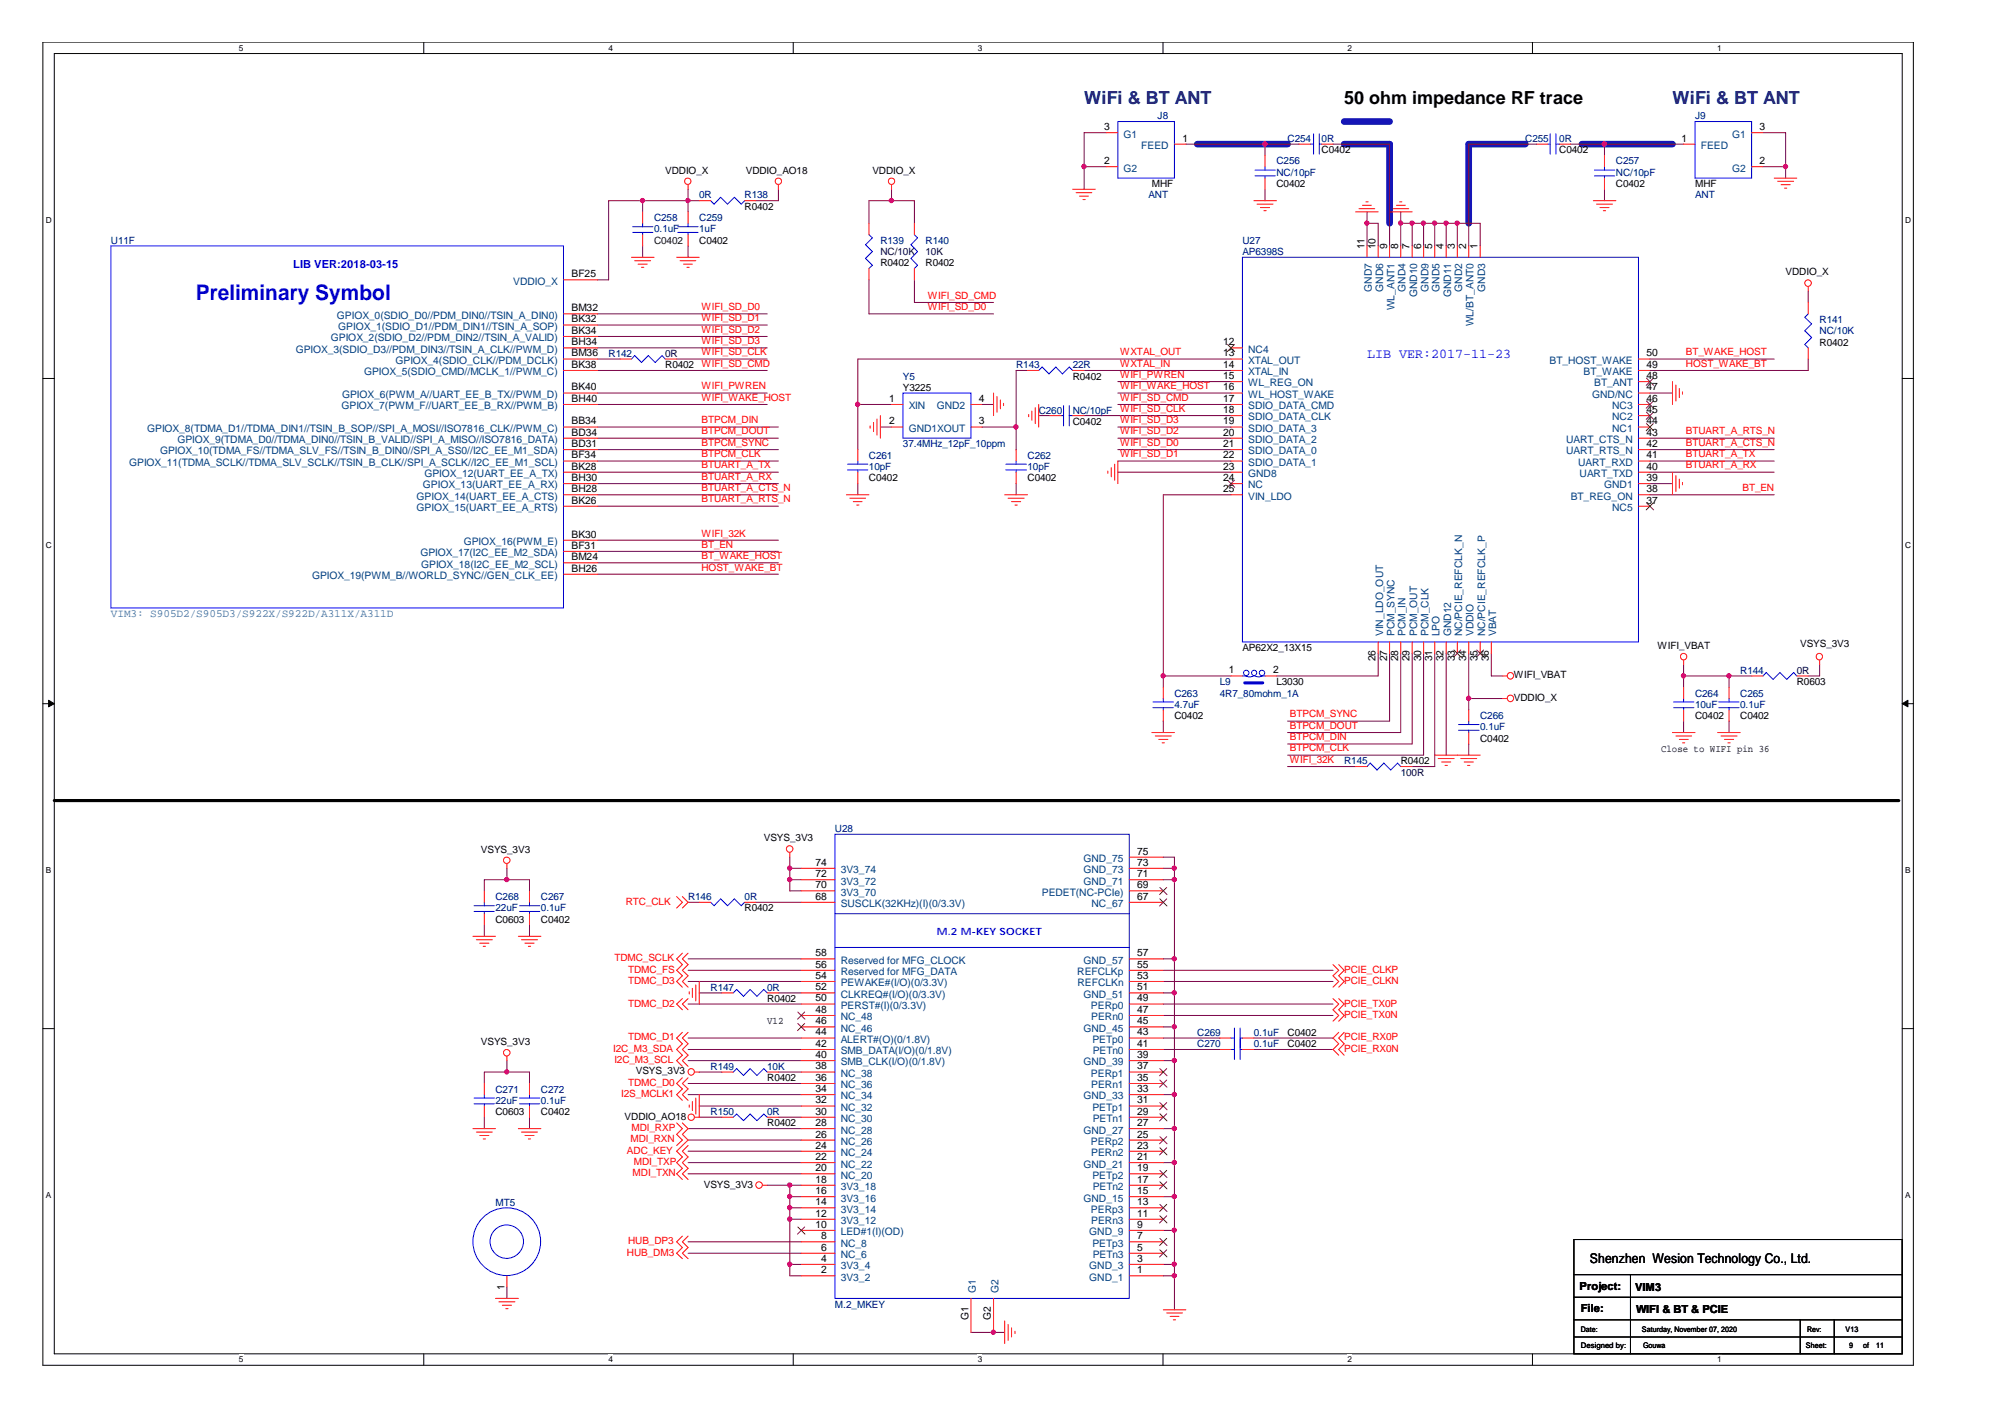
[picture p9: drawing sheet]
<svg xmlns="http://www.w3.org/2000/svg" width="297mm" height="210mm" viewBox="0 0 297 210" stroke-linecap="round" stroke-linejoin="round" font-family="sans-serif">
<defs><g id="words">
<text font-size="3.2" fill="#00f" x="29" y="44.4">Preliminary Symbol</text>
<g font-size="2.7" fill="#000080">
<text x="160.6" y="15.4">WiFi &amp; BT ANT</text>
<text x="247.8" y="15.4">WiFi &amp; BT ANT</text>
</g>
<text font-size="2.7" x="199.1" y="15.4">50 ohm impedance RF trace</text>
<text font-size="2" fill="#00f" x="202.5" y="53.1">LIB VER:2017-11-23</text>
<text font-size="2" x="235.5" y="187.1">Shenzhen Wesion Technology Co., Ltd.</text>
<text font-size="1.7" fill="#00f" x="43.4" y="39.6">LIB VER:2018-03-15</text>
<text font-size="1.7" fill="#408080" x="16.4" y="91.4">VIM3: S905D2/S905D3/S922X/S922D/A311X/A311D</text>
<g font-size="1.7">
<text x="234" y="191">Project:</text>
<text x="242.2" y="191.2">VIM3</text>
<text x="234.2" y="194.4">File:</text>
<text x="242.4" y="194.5">WIFI &amp; BT &amp; PCIE</text>
</g>
<g font-size="1.5" fill="#000080">
<text x="171.5" y="17.7">J8</text>
<text x="251.1" y="17.7">J9</text>
<text x="190.8" y="21">C254</text>
<text x="195.8" y="21">0R</text>
<text x="226" y="21">C255</text>
<text x="231" y="21">0R</text>
<text x="103.6" y="29.4">0R</text>
<text x="110.3" y="29.4">R138</text>
<text x="170.1" y="29.4">ANT</text>
<text x="189.1" y="24.4">C256</text>
<text x="189.1" y="26">NC/10pF</text>
<text x="239.4" y="24.4">C257</text>
<text x="239.4" y="26">NC/10pF</text>
<text x="251.1" y="29.4">ANT</text>
<text x="96.9" y="32.7">C258</text>
<text x="96.9" y="34.4">0.1uF</text>
<text x="103.6" y="32.7">C259</text>
<text x="103.6" y="34.4">1uF</text>
<text x="16.4" y="36.1">U11F</text>
<text x="130.4" y="36.1">R139</text>
<text x="137.1" y="36.1">R140</text>
<text x="184.1" y="36.1">U27</text>
<text x="184.1" y="37.8">AP6398S</text>
<text x="269.6" y="47.9">R141</text>
<text x="90.2" y="52.9">R142</text>
<text x="269.6" y="49.5">NC/10K</text>
<text x="133.8" y="56.2">Y5</text>
<text x="150.5" y="54.5">R143</text>
<text x="158.9" y="54.5">22R</text>
<text x="153.9" y="61.3">C260</text>
<text x="158.9" y="61.3">NC/10pF</text>
<text x="128.7" y="68">C261</text>
<text x="128.7" y="69.7">10pF</text>
<text x="133.8" y="66.3">37.4MHz_12pF_10ppm</text>
<text x="152.2" y="68">C262</text>
<text x="152.2" y="69.7">10pF</text>
<text x="180.7" y="101.5">L9</text>
<text x="257.8" y="99.8">R144</text>
<text x="174" y="103.2">C263</text>
<text x="174" y="104.8">4.7uF</text>
<text x="180.7" y="103.2">4R7_80mohm_1A</text>
<text x="219.3" y="106.5">C266</text>
<text x="251.1" y="103.2">C264</text>
<text x="251.1" y="104.8">10uF</text>
<text x="257.8" y="103.2">C265</text>
<text x="257.8" y="104.8">0.1uF</text>
<text x="199.1" y="113.2">R145</text>
<text x="219.3" y="108.2">0.1uF</text>
<text x="123.7" y="123.3">U28</text>
<text x="73.4" y="133.3">C268</text>
<text x="73.4" y="135">22uF</text>
<text x="80.1" y="133.3">C267</text>
<text x="80.1" y="135">0.1uF</text>
<text x="101.9" y="133.3">R146</text>
<text x="110.3" y="133.3">0R</text>
<text x="105.3" y="146.7">R147</text>
<text x="113.7" y="146.7">0R</text>
<text x="177.4" y="155.1">C270</text>
<text x="177.4" y="153.5">C269</text>
<text x="185.8" y="155.1">0.1uF</text>
<text x="185.8" y="153.5">0.1uF</text>
<text x="73.4" y="161.9">C271</text>
<text x="80.1" y="161.9">C272</text>
<text x="105.3" y="158.5">R149</text>
<text x="113.7" y="158.5">10K</text>
<text x="73.4" y="163.5">22uF</text>
<text x="80.1" y="163.5">0.1uF</text>
<text x="105.3" y="165.2">R150</text>
<text x="113.7" y="165.2">0R</text>
<text x="73.4" y="178.6">MT5</text>
<text x="123.7" y="193.7">M.2_MKEY</text>
</g>
<g font-size="1.5">
<text x="163.6" y="19.3">3</text>
<text x="175.2" y="21">1</text>
<text x="195.8" y="22.7">C0402</text>
<text x="231" y="22.7">C0402</text>
<text x="249.1" y="21">1</text>
<text x="260.7" y="19.3">3</text>
<text x="98.6" y="25.7">VDDIO_X</text>
<text x="110.5" y="25.7">VDDIO_AO18</text>
<text x="129.2" y="25.7">VDDIO_X</text>
<text x="163.6" y="24.3">2</text>
<text x="170.6" y="27.7">MHF</text>
<text x="189.1" y="27.7">C0402</text>
<text x="239.4" y="27.7">C0402</text>
<text x="251.1" y="27.7">MHF</text>
<text x="260.7" y="24.3">2</text>
<text x="110.3" y="31.1">R0402</text>
<text x="84.7" y="41.1">BF25</text>
<text x="103.6" y="36.1">C0402</text>
<text x="130.4" y="39.5">R0402</text>
<text x="137.1" y="39.5">R0402</text>
<text x="202.1" y="36.9" transform="rotate(-90 202.1 36.9)">11</text>
<text x="203.8" y="36.9" transform="rotate(-90 203.8 36.9)">10</text>
<text x="205.5" y="36.9" transform="rotate(-90 205.5 36.9)">9</text>
<text x="207.1" y="36.9" transform="rotate(-90 207.1 36.9)">8</text>
<text x="208.8" y="36.9" transform="rotate(-90 208.8 36.9)">7</text>
<text x="210.5" y="36.9" transform="rotate(-90 210.5 36.9)">6</text>
<text x="212.2" y="36.9" transform="rotate(-90 212.2 36.9)">5</text>
<text x="213.9" y="36.9" transform="rotate(-90 213.9 36.9)">4</text>
<text x="215.5" y="36.9" transform="rotate(-90 215.5 36.9)">3</text>
<text x="217.2" y="36.9" transform="rotate(-90 217.2 36.9)">2</text>
<text x="218.9" y="36.9" transform="rotate(-90 218.9 36.9)">1</text>
<text x="264.5" y="40.8">VDDIO_X</text>
<text x="84.7" y="46.1">BM32</text>
<text x="84.7" y="47.8">BK32</text>
<text x="84.7" y="49.5">BK34</text>
<text x="84.7" y="51.2">BH34</text>
<text x="84.7" y="52.8">BM36</text>
<text x="181.2" y="51.2">12</text>
<text x="181.2" y="52.8">13</text>
<text x="243.9" y="52.8">50</text>
<text x="269.6" y="51.2">R0402</text>
<text x="84.7" y="54.5">BK38</text>
<text x="84.7" y="57.8">BK40</text>
<text x="84.7" y="59.5">BH40</text>
<text x="98.6" y="54.5">R0402</text>
<text x="131.7" y="59.5">1</text>
<text x="133.8" y="57.9">Y3225</text>
<text x="145" y="59.5">4</text>
<text x="158.9" y="56.2">R0402</text>
<text x="181.2" y="54.5">14</text>
<text x="181.2" y="57.8">16</text>
<text x="181.2" y="59.5">17</text>
<text x="181.2" y="56.1">15</text>
<text x="243.9" y="54.5">49</text>
<text x="243.9" y="56.1">48</text>
<text x="243.9" y="59.5">46</text>
<text x="243.9" y="57.8">47</text>
<text x="84.7" y="62.9">BB34</text>
<text x="84.7" y="64.5">BD34</text>
<text x="131.7" y="62.9">2</text>
<text x="145" y="62.9">3</text>
<text x="158.9" y="62.9">C0402</text>
<text x="181.2" y="64.5">20</text>
<text x="181.2" y="61.2">18</text>
<text x="181.2" y="62.9">19</text>
<text x="243.9" y="64.5">43</text>
<text x="243.9" y="62.9">44</text>
<text x="243.9" y="61.2">45</text>
<text x="84.7" y="66.2">BD31</text>
<text x="84.7" y="67.9">BF34</text>
<text x="84.7" y="69.6">BK28</text>
<text x="84.7" y="71.3">BH30</text>
<text x="128.7" y="71.3">C0402</text>
<text x="152.2" y="71.3">C0402</text>
<text x="181.2" y="66.2">21</text>
<text x="181.2" y="67.9">22</text>
<text x="181.2" y="69.6">23</text>
<text x="181.2" y="71.3">24</text>
<text x="243.9" y="66.2">42</text>
<text x="243.9" y="71.3">39</text>
<text x="243.9" y="69.6">40</text>
<text x="243.9" y="67.9">41</text>
<text x="84.7" y="72.9">BH28</text>
<text x="84.7" y="74.6">BK26</text>
<text x="181.2" y="72.9">25</text>
<text x="243.9" y="74.6">37</text>
<text x="243.9" y="72.9">38</text>
<text x="84.7" y="79.6">BK30</text>
<text x="84.7" y="81.3">BF31</text>
<text x="84.7" y="83">BM24</text>
<text x="84.7" y="84.7">BH26</text>
<text x="266.7" y="95.8">VSYS_3V3</text>
<text x="182" y="99.8">1</text>
<text x="184.1" y="96.4">AP62X2_13X15</text>
<text x="188.6" y="99.8">2</text>
<text x="189.1" y="101.5">L3030</text>
<text x="203.8" y="98" transform="rotate(-90 203.8 98)">26</text>
<text x="205.5" y="98" transform="rotate(-90 205.5 98)">27</text>
<text x="207.1" y="98" transform="rotate(-90 207.1 98)">28</text>
<text x="208.8" y="98" transform="rotate(-90 208.8 98)">29</text>
<text x="210.5" y="98" transform="rotate(-90 210.5 98)">30</text>
<text x="212.2" y="98" transform="rotate(-90 212.2 98)">31</text>
<text x="213.9" y="98" transform="rotate(-90 213.9 98)">32</text>
<text x="215.5" y="98" transform="rotate(-90 215.5 98)">33</text>
<text x="217.2" y="98" transform="rotate(-90 217.2 98)">34</text>
<text x="218.9" y="98" transform="rotate(-90 218.9 98)">35</text>
<text x="220.6" y="98" transform="rotate(-90 220.6 98)">36</text>
<text x="224.3" y="100.5">WIFI_VBAT</text>
<text x="245.6" y="96.1">WIFI_VBAT</text>
<text x="266.2" y="101.5">R0603</text>
<text x="174" y="106.5">C0402</text>
<text x="224.3" y="103.8">VDDIO_X</text>
<text x="251.1" y="106.5">C0402</text>
<text x="257.8" y="106.5">C0402</text>
<text x="207.5" y="113.2">R0402</text>
<text x="219.3" y="109.9">C0402</text>
<text x="246.1" y="111.4">Close to WIFI pin 36</text>
<text x="113.2" y="124.6">VSYS_3V3</text>
<text x="71.2" y="126.3">VSYS_3V3</text>
<text x="120.8" y="131.6">70</text>
<text x="120.8" y="129.9">72</text>
<text x="120.8" y="128.2">74</text>
<text x="168.5" y="131.6">69</text>
<text x="168.5" y="129.9">71</text>
<text x="168.5" y="126.6">75</text>
<text x="168.5" y="128.2">73</text>
<text x="73.4" y="136.7">C0603</text>
<text x="80.1" y="136.7">C0402</text>
<text x="110.3" y="135">R0402</text>
<text x="120.8" y="133.3">68</text>
<text x="168.5" y="133.3">67</text>
<text x="120.8" y="143.4">56</text>
<text x="120.8" y="141.7">58</text>
<text x="168.5" y="143.4">55</text>
<text x="168.5" y="141.7">57</text>
<text x="113.7" y="148.4">R0402</text>
<text x="120.8" y="148.4">50</text>
<text x="120.8" y="146.7">52</text>
<text x="120.8" y="145">54</text>
<text x="168.5" y="145">53</text>
<text x="168.5" y="148.4">49</text>
<text x="168.5" y="146.7">51</text>
<text x="71.2" y="154.8">VSYS_3V3</text>
<text x="113.7" y="151.7">V12</text>
<text x="120.8" y="155.1">42</text>
<text x="120.8" y="153.4">44</text>
<text x="120.8" y="151.7">46</text>
<text x="120.8" y="150">48</text>
<text x="168.5" y="155.1">41</text>
<text x="168.5" y="153.4">43</text>
<text x="168.5" y="151.7">45</text>
<text x="168.5" y="150">47</text>
<text x="190.8" y="155.1">C0402</text>
<text x="190.8" y="153.5">C0402</text>
<text x="94.2" y="159.1">VSYS_3V3</text>
<text x="113.7" y="160.2">R0402</text>
<text x="120.8" y="161.8">34</text>
<text x="120.8" y="160.1">36</text>
<text x="120.8" y="158.4">38</text>
<text x="120.8" y="156.7">40</text>
<text x="168.5" y="156.7">39</text>
<text x="168.5" y="158.4">37</text>
<text x="168.5" y="160.1">35</text>
<text x="168.5" y="161.8">33</text>
<text x="73.4" y="165.2">C0603</text>
<text x="80.1" y="165.2">C0402</text>
<text x="92.5" y="165.9">VDDIO_AO18</text>
<text x="113.7" y="166.8">R0402</text>
<text x="120.8" y="163.5">32</text>
<text x="120.8" y="166.8">28</text>
<text x="120.8" y="165.1">30</text>
<text x="168.5" y="166.8">27</text>
<text x="168.5" y="165.1">29</text>
<text x="168.5" y="163.5">31</text>
<text x="120.8" y="173.5">20</text>
<text x="120.8" y="171.8">22</text>
<text x="120.8" y="170.2">24</text>
<text x="120.8" y="168.5">26</text>
<text x="168.5" y="173.5">19</text>
<text x="168.5" y="171.8">21</text>
<text x="168.5" y="170.2">23</text>
<text x="168.5" y="168.5">25</text>
<text x="104.3" y="175.9">VSYS_3V3</text>
<text x="120.8" y="178.5">14</text>
<text x="120.8" y="176.9">16</text>
<text x="120.8" y="175.2">18</text>
<text x="168.5" y="178.5">13</text>
<text x="168.5" y="176.9">15</text>
<text x="168.5" y="175.2">17</text>
<text x="120.8" y="181.9">10</text>
<text x="120.8" y="180.2">12</text>
<text x="121.7" y="185.3">6</text>
<text x="121.7" y="183.6">8</text>
<text x="168.5" y="185.3">5</text>
<text x="168.5" y="183.6">7</text>
<text x="168.5" y="181.9">9</text>
<text x="168.5" y="180.2">11</text>
<text x="74.7" y="191" transform="rotate(-90 74.7 191)">1</text>
<text x="121.7" y="188.6">2</text>
<text x="121.7" y="186.9">4</text>
<text x="168.5" y="188.6">1</text>
<text x="168.5" y="186.9">3</text>
<text x="143.5" y="195.6" transform="rotate(-90 143.5 195.6)">G1</text>
<text x="146.8" y="195.6" transform="rotate(-90 146.8 195.6)">G2</text>
</g>
<g font-size="1.5" fill="#004080">
<text x="166.5" y="20.4">G1</text>
<text x="169.1" y="22.1">FEED</text>
<text x="252" y="22.1">FEED</text>
<text x="256.6" y="20.4">G1</text>
<text x="166.5" y="25.4">G2</text>
<text x="256.6" y="25.4">G2</text>
<text x="49.9" y="47.2">GPIOX_0(SDIO_D0//PDM_DIN0//TSIN_A_DIN0)</text>
<text x="76" y="42.2">VDDIO_X</text>
<text x="203.2" y="43.2" transform="rotate(-90 203.2 43.2)">GND7</text>
<text x="204.9" y="43.2" transform="rotate(-90 204.9 43.2)">GND6</text>
<text x="206.6" y="46" transform="rotate(-90 206.6 46)">WL_ANT1</text>
<text x="208.2" y="43.2" transform="rotate(-90 208.2 43.2)">GND4</text>
<text x="209.9" y="44" transform="rotate(-90 209.9 44)">GND10</text>
<text x="211.6" y="43.2" transform="rotate(-90 211.6 43.2)">GND9</text>
<text x="213.3" y="43.2" transform="rotate(-90 213.3 43.2)">GND5</text>
<text x="215" y="44" transform="rotate(-90 215 44)">GND11</text>
<text x="216.6" y="43.2" transform="rotate(-90 216.6 43.2)">GND2</text>
<text x="220" y="43.2" transform="rotate(-90 220 43.2)">GND3</text>
<text x="43.8" y="52.3">GPIOX_3(SDIO_D3//PDM_DIN3//TSIN_A_CLK//PWM_D)</text>
<text x="49" y="50.6">GPIOX_2(SDIO_D2//PDM_DIN2//TSIN_A_VALID)</text>
<text x="50.1" y="48.9">GPIOX_1(SDIO_D1//PDM_DIN1//TSIN_A_SOP)</text>
<text x="58.6" y="53.9">GPIOX_4(SDIO_CLK//PDM_DCLK)</text>
<text x="184.9" y="52.3">NC4</text>
<text x="184.9" y="53.9">XTAL_OUT</text>
<text x="218.3" y="48.4" transform="rotate(-90 218.3 48.4)">WL/BT_ANT0</text>
<text x="229.6" y="53.9">BT_HOST_WAKE</text>
<text x="50.7" y="58.9">GPIOX_6(PWM_A//UART_EE_B_TX//PWM_D)</text>
<text x="53.9" y="55.6">GPIOX_5(SDIO_CMD//MCLK_1//PWM_C)</text>
<text x="184.9" y="55.6">XTAL_IN</text>
<text x="184.9" y="58.9">WL_HOST_WAKE</text>
<text x="184.9" y="57.2">WL_REG_ON</text>
<text x="234.6" y="55.6">BT_WAKE</text>
<text x="235.9" y="58.9">GND/NC</text>
<text x="236.2" y="57.2">BT_ANT</text>
<text x="21.8" y="64">GPIOX_8(TDMA_D1//TDMA_DIN1//TSIN_B_SOP//SPI_A_MOSI//ISO7816_CLK//PWM_C)</text>
<text x="26.3" y="65.6">GPIOX_9(TDMA_D0//TDMA_DIN0//TSIN_B_VALID//SPI_A_MISO//ISO7816_DATA)</text>
<text x="50.6" y="60.6">GPIOX_7(PWM_F//UART_EE_B_RX//PWM_B)</text>
<text x="134.6" y="60.6">XIN</text>
<text x="134.6" y="64">GND1XOUT</text>
<text x="138.8" y="60.6">GND2</text>
<text x="184.9" y="65.6">SDIO_DATA_2</text>
<text x="184.9" y="62.3">SDIO_DATA_CLK</text>
<text x="184.9" y="60.6">SDIO_DATA_CMD</text>
<text x="184.9" y="64">SDIO_DATA_3</text>
<text x="232" y="65.6">UART_CTS_N</text>
<text x="238.8" y="64">NC1</text>
<text x="238.8" y="60.6">NC3</text>
<text x="238.8" y="62.3">NC2</text>
<text x="19.1" y="69">GPIOX_11(TDMA_SCLK//TDMA_SLV_SCLK//TSIN_B_CLK//SPI_A_SCLK//I2C_EE_M1_SCL)</text>
<text x="23.7" y="67.3">GPIOX_10(TDMA_FS//TDMA_SLV_FS//TSIN_B_DIN0//SPI_A_SS0//I2C_EE_M1_SDA)</text>
<text x="62.9" y="70.7">GPIOX_12(UART_EE_A_TX)</text>
<text x="184.9" y="67.3">SDIO_DATA_0</text>
<text x="184.9" y="69">SDIO_DATA_1</text>
<text x="184.9" y="70.7">GND8</text>
<text x="232" y="67.3">UART_RTS_N</text>
<text x="233.8" y="69">UART_RXD</text>
<text x="234" y="70.7">UART_TXD</text>
<text x="61.7" y="74">GPIOX_14(UART_EE_A_CTS)</text>
<text x="61.7" y="75.7">GPIOX_15(UART_EE_A_RTS)</text>
<text x="62.7" y="72.4">GPIOX_13(UART_EE_A_RX)</text>
<text x="184.9" y="74">VIN_LDO</text>
<text x="184.9" y="72.4">NC</text>
<text x="232.7" y="74">BT_REG_ON</text>
<text x="237.7" y="72.4">GND1</text>
<text x="238.8" y="75.7">NC5</text>
<text x="62.3" y="82.4">GPIOX_17(I2C_EE_M2_SDA)</text>
<text x="68.7" y="80.7">GPIOX_16(PWM_E)</text>
<text x="46.2" y="85.8">GPIOX_19(PWM_B//WORLD_SYNC//GEN_CLK_EE)</text>
<text x="62.4" y="84.1">GPIOX_18(I2C_EE_M2_SCL)</text>
<text x="204.9" y="94.2" transform="rotate(-90 204.9 94.2)">VIN_LDO_OUT</text>
<text x="206.6" y="94.2" transform="rotate(-90 206.6 94.2)">PCM_SYNC</text>
<text x="208.2" y="94.2" transform="rotate(-90 208.2 94.2)">PCM_IN</text>
<text x="209.9" y="94.2" transform="rotate(-90 209.9 94.2)">PCM_OUT</text>
<text x="211.6" y="94.2" transform="rotate(-90 211.6 94.2)">PCM_CLK</text>
<text x="213.3" y="94.2" transform="rotate(-90 213.3 94.2)">LPO</text>
<text x="215" y="94.2" transform="rotate(-90 215 94.2)">GND12</text>
<text x="216.6" y="94.2" transform="rotate(-90 216.6 94.2)">NC/PCIE_REFCLK_N</text>
<text x="218.3" y="94.2" transform="rotate(-90 218.3 94.2)">VDDIO</text>
<text x="220" y="94.2" transform="rotate(-90 220 94.2)">NC/PCIE_REFCLK_P</text>
<text x="221.7" y="94.2" transform="rotate(-90 221.7 94.2)">VBAT</text>
<text x="124.5" y="131">3V3_72</text>
<text x="124.5" y="129.3">3V3_74</text>
<text x="160.5" y="131">GND_71</text>
<text x="160.5" y="127.7">GND_75</text>
<text x="160.5" y="129.3">GND_73</text>
<text x="124.5" y="134.4">SUSCLK(32KHz)(I)(0/3.3V)</text>
<text x="124.5" y="132.7">3V3_70</text>
<text x="154.3" y="132.7">PEDET(NC-PCIe)</text>
<text x="161.7" y="134.4">NC_67</text>
<text x="124.5" y="142.8">Reserved for MFG_CLOCK</text>
<text x="160.5" y="142.8">GND_57</text>
<text x="124.5" y="149.5">PERST#(I)(0/3.3V)</text>
<text x="124.5" y="147.8">CLKREQ#(I/O)(0/3.3V)</text>
<text x="124.5" y="146.1">PEWAKE#(I/O)(0/3.3V)</text>
<text x="124.5" y="144.5">Reserved for MFG_DATA</text>
<text x="159.6" y="144.5">REFCLKp</text>
<text x="159.6" y="146.1">REFCLKn</text>
<text x="160.5" y="147.8">GND_51</text>
<text x="161.6" y="149.5">PERp0</text>
<text x="124.5" y="154.5">ALERT#(O)(0/1.8V)</text>
<text x="124.5" y="152.8">NC_46</text>
<text x="124.5" y="151.1">NC_48</text>
<text x="160.5" y="152.8">GND_45</text>
<text x="161.7" y="151.1">PERn0</text>
<text x="161.8" y="154.5">PETp0</text>
<text x="124.5" y="161.2">NC_36</text>
<text x="124.5" y="159.5">NC_38</text>
<text x="124.5" y="157.8">SMB_CLK(I/O)(0/1.8V)</text>
<text x="124.5" y="156.2">SMB_DATA(I/O)(0/1.8V)</text>
<text x="160.5" y="157.8">GND_39</text>
<text x="161.6" y="159.5">PERp1</text>
<text x="161.7" y="161.2">PERn1</text>
<text x="161.9" y="156.2">PETn0</text>
<text x="124.5" y="164.6">NC_32</text>
<text x="124.5" y="162.9">NC_34</text>
<text x="124.5" y="167.9">NC_28</text>
<text x="124.5" y="166.2">NC_30</text>
<text x="160.5" y="162.9">GND_33</text>
<text x="160.5" y="167.9">GND_27</text>
<text x="161.8" y="164.6">PETp1</text>
<text x="161.9" y="166.2">PETn1</text>
<text x="124.5" y="172.9">NC_22</text>
<text x="124.5" y="171.3">NC_24</text>
<text x="124.5" y="169.6">NC_26</text>
<text x="160.5" y="172.9">GND_21</text>
<text x="161.6" y="169.6">PERp2</text>
<text x="161.7" y="171.3">PERn2</text>
<text x="124.5" y="179.6">3V3_14</text>
<text x="124.5" y="178">3V3_16</text>
<text x="124.5" y="176.3">3V3_18</text>
<text x="124.5" y="174.6">NC_20</text>
<text x="160.5" y="178">GND_15</text>
<text x="161.6" y="179.6">PERp3</text>
<text x="161.8" y="174.6">PETp2</text>
<text x="161.9" y="176.3">PETn2</text>
<text x="124.5" y="184.7">NC_8</text>
<text x="124.5" y="183">LED#1(I)(OD)</text>
<text x="124.5" y="181.3">3V3_12</text>
<text x="161.4" y="183">GND_9</text>
<text x="161.7" y="181.3">PERn3</text>
<text x="161.8" y="184.7">PETp3</text>
<text x="124.5" y="189.7">3V3_2</text>
<text x="124.5" y="188">3V3_4</text>
<text x="124.5" y="186.4">NC_6</text>
<text x="144.6" y="191.5" transform="rotate(-90 144.6 191.5)">G1</text>
<text x="147.9" y="191.5" transform="rotate(-90 147.9 191.5)">G2</text>
<text x="161.4" y="189.7">GND_1</text>
<text x="161.4" y="188">GND_3</text>
<text x="161.9" y="186.4">PETn3</text>
</g>
<text font-size="1.5" fill="#004000" x="96.9" y="36.1">C0402</text>
<g font-size="1.5" fill="#000040">
<text x="130.4" y="37.8">NC/10K</text>
<text x="137.1" y="37.8">10K</text>
<text x="98.6" y="52.9">0R</text>
<text x="266.2" y="99.8">0R</text>
<text x="207.5" y="114.9">100R</text>
</g>
<g font-size="1.5" fill="#f00">
<text x="103.9" y="45.9">WIFI_SD_D0</text>
<text x="103.9" y="47.6">WIFI_SD_D1</text>
<text x="137.5" y="45.9">WIFI_SD_D0</text>
<text x="137.5" y="44.3">WIFI_SD_CMD</text>
<text x="103.9" y="49.3">WIFI_SD_D2</text>
<text x="103.9" y="51">WIFI_SD_D3</text>
<text x="103.9" y="52.6">WIFI_SD_CLK</text>
<text x="165.9" y="52.6">WXTAL_OUT</text>
<text x="249.8" y="52.6">BT_WAKE_HOST</text>
<text x="103.9" y="54.3">WIFI_SD_CMD</text>
<text x="103.9" y="59.4">WIFI_WAKE_HOST</text>
<text x="103.9" y="57.7">WIFI_PWREN</text>
<text x="165.9" y="59.4">WIFI_SD_CMD</text>
<text x="165.9" y="54.3">WXTAL_IN</text>
<text x="165.9" y="56">WIFI_PWREN</text>
<text x="165.9" y="57.7">WIFI_WAKE_HOST</text>
<text x="249.8" y="54.3">HOST_WAKE_BT</text>
<text x="103.9" y="62.7">BTPCM_DIN</text>
<text x="103.9" y="64.4">BTPCM_DOUT</text>
<text x="165.9" y="61">WIFI_SD_CLK</text>
<text x="165.9" y="62.7">WIFI_SD_D3</text>
<text x="165.9" y="64.4">WIFI_SD_D2</text>
<text x="249.8" y="64.4">BTUART_A_RTS_N</text>
<text x="103.9" y="66.1">BTPCM_SYNC</text>
<text x="103.9" y="67.7">BTPCM_CLK</text>
<text x="103.9" y="69.4">BTUART_A_TX</text>
<text x="103.9" y="71.1">BTUART_A_RX</text>
<text x="165.9" y="66.1">WIFI_SD_D0</text>
<text x="165.9" y="67.7">WIFI_SD_D1</text>
<text x="249.8" y="67.7">BTUART_A_TX</text>
<text x="249.8" y="69.4">BTUART_A_RX</text>
<text x="249.8" y="66.1">BTUART_A_CTS_N</text>
<text x="103.9" y="72.7">BTUART_A_CTS_N</text>
<text x="103.9" y="74.4">BTUART_A_RTS_N</text>
<text x="258.1" y="72.7">BT_EN</text>
<text x="103.9" y="79.5">WIFI_32K</text>
<text x="103.9" y="81.1">BT_EN</text>
<text x="103.9" y="82.8">BT_WAKE_HOST</text>
<text x="103.9" y="84.5">HOST_WAKE_BT</text>
<text x="191.1" y="108">BTPCM_DOUT</text>
<text x="191.1" y="106.3">BTPCM_SYNC</text>
<text x="191.1" y="109.7">BTPCM_DIN</text>
<text x="191.1" y="111.3">BTPCM_CLK</text>
<text x="191.1" y="113">WIFI_32K</text>
<text x="92.7" y="134">RTC_CLK</text>
<text x="91" y="142.4">TDMC_SCLK</text>
<text x="93" y="145.7">TDMC_D3</text>
<text x="93" y="149.1">TDMC_D2</text>
<text x="93" y="144.1">TDMC_FS</text>
<text x="199.1" y="145.7">PCIE_CLKN</text>
<text x="199.1" y="144.1">PCIE_CLKP</text>
<text x="199.1" y="149.1">PCIE_TX0P</text>
<text x="90.8" y="155.8">I2C_M3_SDA</text>
<text x="93" y="154.1">TDMC_D1</text>
<text x="199.1" y="154.1">PCIE_RX0P</text>
<text x="199.1" y="155.8">PCIE_RX0N</text>
<text x="199.1" y="150.8">PCIE_TX0N</text>
<text x="91" y="157.5">I2C_M3_SCL</text>
<text x="93" y="160.8">TDMC_D0</text>
<text x="92" y="162.5">I2S_MCLK1</text>
<text x="93.6" y="167.5">MDI_RXP</text>
<text x="92.9" y="170.9">ADC_KEY</text>
<text x="93.4" y="169.2">MDI_RXN</text>
<text x="93.9" y="172.6">MDI_TXP</text>
<text x="93.7" y="174.3">MDI_TXN</text>
<text x="92.9" y="186">HUB_DM3</text>
<text x="93" y="184.3">HUB_DP3</text>
</g>
<text font-size="1.5" fill="#00f" x="138.8" y="138.6">M.2 M-KEY SOCKET</text>
<g font-size="1.2">
<text x="35.4" y="7.5">5</text>
<text x="90.1" y="7.5">4</text>
<text x="144.9" y="7.5">3</text>
<text x="199.6" y="7.5">2</text>
<text x="254.4" y="7.5">1</text>
<text x="6.8" y="33.1">D</text>
<text x="282.2" y="33.1">D</text>
<text x="6.8" y="81.2">C</text>
<text x="282.2" y="81.2">C</text>
<text x="6.8" y="129.4">B</text>
<text x="282.2" y="129.4">B</text>
<text x="6.8" y="177.5">A</text>
<text x="282.2" y="177.5">A</text>
<text x="35.4" y="201.8">5</text>
<text x="90.1" y="201.8">4</text>
<text x="144.9" y="201.8">3</text>
<text x="199.6" y="201.8">2</text>
<text x="254.4" y="201.8">1</text>
</g>
<g font-size="1.1">
<text x="234.2" y="197.3">Date:</text>
<text x="243.2" y="197.3">Saturday, November 07, 2020</text>
<text x="267.7" y="197.3">Rev:</text>
<text x="273.4" y="197.3">V13</text>
<text x="234.2" y="199.7">Designed by:</text>
<text x="243.4" y="199.7">Gouwa</text>
<text x="267.5" y="199.7">Sheet:</text>
<text x="273.9" y="199.7">9</text>
<text x="276.1" y="199.7">of</text>
<text x="278" y="199.7">11</text>
</g>
</g></defs>
<path d="M6.3 6.2h277.2v196h-277.2zM8 7.9h273.8v192.6h-273.8z" fill="none" stroke="#000" stroke-width=".15"/>
<g fill="#fff">
<path d="M35.4 6.4h.6v1.4h-.6z"/>
<path d="M35.4 200.7h.6v1.4h-.6z"/>
</g>
<path d="M62.8 6.2v1.7M62.8 200.5v1.7" fill="none" stroke="#000" stroke-width=".15"/>
<g fill="#fff">
<path d="M90.1 6.4h.7v1.4h-.7z"/>
<path d="M90.1 200.7h.7v1.4h-.7z"/>
</g>
<path d="M117.5 6.2v1.7M117.5 200.5v1.7" fill="none" stroke="#000" stroke-width=".15"/>
<g fill="#fff">
<path d="M144.9 6.4h.6v1.4h-.6z"/>
<path d="M144.9 200.7h.6v1.4h-.6z"/>
</g>
<path d="M172.3 6.2v1.7M172.3 200.5v1.7" fill="none" stroke="#000" stroke-width=".15"/>
<g fill="#fff">
<path d="M199.6 6.4h.7v1.4h-.7z"/>
<path d="M199.6 200.7h.7v1.4h-.7z"/>
</g>
<path d="M227 6.2v1.7M227 200.5v1.7" fill="none" stroke="#000" stroke-width=".15"/>
<g fill="#fff">
<path d="M254.4 6.4h.6v1.4h-.6z"/>
<path d="M254.4 200.7h.6v1.4h-.6z"/>
<path d="M6.8 31.9h.8v1.4h-.8z"/>
<path d="M282.2 31.9h.9v1.4h-.9z"/>
<path d="M6.8 80.1h.8v1.4h-.8z"/>
<path d="M282.2 80.1h.9v1.4h-.9z"/>
</g>
<path d="M6.3 56.1h1.7M281.8 56.1h1.7" fill="none" stroke="#000" stroke-width=".15"/>
<g fill="#fff">
<path d="M6.8 128.2h.7v1.4h-.7z"/>
<path d="M282.2 128.2h.8v1.4h-.8z"/>
</g>
<path d="M6.3 104.2h1.7M281.8 104.2h1.7" fill="none" stroke="#000" stroke-width=".15"/>
<g fill="#000" stroke="#000" stroke-width=".15">
<path d="M7.2 103.7l.8 .5-.8 .5z" fill-rule="evenodd"/>
<path d="M281.8 104.2l.9-.5v1z" fill-rule="evenodd"/>
</g>
<g fill="#fff">
<path d="M6.8 176.4h.7v1.4h-.7z"/>
<path d="M282.2 176.4h.8v1.4h-.8z"/>
</g>
<path d="M6.3 152.4h1.7M281.8 152.4h1.7M233.2 183.6h48.6v16.9h-48.6zM233.2 188.8h48.6M233.2 192.2h48.6M233.2 195.5h48.6M233.2 198h48.6M241.6 188.8v11.7M266.7 195.5v5M271.7 195.5v5" fill="none" stroke="#000" stroke-width=".15"/>
<path d="M199.1 18h6.8M177.4 21.4h13.4M199.1 21.4h6.8v11.7M226 21.4h-8.4v11.7M234.4 21.4h13.4" fill="none" stroke="#0000a0" stroke-width=".97"/>
<path d="M8 118.6h273.3" fill="none" stroke="#000" stroke-width=".47"/>
<g fill="none" stroke="#800040" stroke-width=".15">
<path d="M164 19.7h-3.4v8.3M261.2 19.7h3.3v6.7M95.2 29.7v1.7M95.2 36.4v1.7M101.9 28v3.4M101.9 36.4v1.7M103.6 29.7h-13.4v11.8h-1.7M115.3 28v1.7h-3.3M128.7 33.1v-3.4h6.8v3.4M132.1 28v1.7M160.6 24.7h3.4M175.7 21.4h16.7"/>
<path d="M187.4 21.4v1.6M187.4 28v1.7M197.5 21.4h8.4v15M202.5 31.4v5M202.5 33.1h1.7v3.3M207.5 31.4v5M207.5 33.1h11.8v3.3M209.2 33.1v3.3M210.9 33.1v3.3M212.6 33.1v3.3M214.2 33.1v3.3M215.9 33.1v3.3"/>
<path d="M227.7 21.4h-10.1v15M232.7 21.4h16.7M237.7 21.4v1.6M237.7 28v1.7M261.2 24.7h3.3M88.5 53.2h3.4M88.5 46.5h25.2M88.5 48.1h25.2M88.5 49.8h25.2M88.5 51.5h25.2M88.5 54.9h25.2M88.5 59.9h25.2"/>
<path d="M88.5 58.2h25.2M100.2 53.2h13.5M127.1 59.9h5M128.7 41.5v5h18.5M135.5 41.5v3.3h11.7M145.5 59.9h1.7M152.2 54.9h-1.7v11.7M160.6 54.9h21.8M165.6 59.9h16.8M165.6 58.2h16.8M165.6 56.5h16.8M182.4 53.2h-55.3v13.4"/>
<path d="M244.4 53.2h18.4M244.4 58.2h3.4M267.9 53.2v1.7h-23.5M267.9 43.2v1.6M88.5 63.3h26.8M88.5 64.9h26.8M88.5 66.6h26.8M88.5 68.3h26.8M88.5 69.9h26.8M88.5 73.3h26.8M88.5 75h26.8M88.5 71.6h26.8"/>
<path d="M127.1 71.6v1.7M130.4 63.3h1.7M145.5 63.3h5M150.5 71.6v1.7M153.9 61.6h1.7M160.6 61.6h21.8M165.6 63.3h16.8M165.6 64.9h16.8M165.6 66.6h16.8M165.6 68.3h16.8M165.6 69.9h16.8M182.4 73.3h-10.1v28.5"/>
<path d="M244.4 64.9h18.4M244.4 66.6h18.4M244.4 68.3h18.4M244.4 69.9h18.4M244.4 73.3h18.4M244.4 71.6h3.4M88.5 80h26.8M88.5 81.7h26.8M88.5 83.4h26.8M88.5 85.1h26.8M204.2 96.8v3.3h-15.1M205.9 96.8v10h-15.1"/>
<path d="M207.5 96.8v11.7h-16.7M209.2 96.8v13.4h-18.4M210.9 96.8v15.1h-20.1M212.6 96.8v16.8h-3.4M214.2 96.8v15.1M217.6 96.8v8.4M220.9 96.8v3.3h1.7M249.4 98.4v3.4M269.6 98.4v1.7h-1.7M172.3 106.8v1.7M172.3 100.1h10.1M190.8 113.6h10"/>
<path d="M217.6 103.5h5M217.6 110.2v1.7M249.4 100.1h10.1M249.4 106.8v1.7M256.2 100.1v1.7M256.2 106.8v1.7M71.8 132v-1.7h6.6v1.7M71.8 137v1.7M75.1 128.6v1.7M78.4 137v1.7M101.9 133.7h1.7M112 133.7h6.7"/>
<path d="M117 130.3h1.7M117 128.6h1.7M117 127v5h1.7M172.3 127h1.7v67M172.3 130.3h1.7M172.3 128.6h1.7M75.1 157.1v1.7M101.9 142h16.8M101.9 157.1h16.8M101.9 148.7h16.8M101.9 153.8h16.8M101.9 155.5h16.8"/>
<path d="M101.9 143.7h16.8M101.9 145.4h16.8M103.6 147.1h3.3M103.6 158.8h3.3M115.3 147.1h3.4M115.3 158.8h3.4M172.3 142h1.7M172.3 152.1h1.7M172.3 147.1h1.7M172.3 157.1h1.7M172.3 148.7h25.2M172.3 150.4h25.2"/>
<path d="M172.3 153.8h8.4M172.3 155.5h8.4M172.3 143.7h25.2M172.3 145.4h25.2M185.8 153.8h11.7M185.8 155.5h11.7M71.8 160.5v-1.7h6.6v1.7M71.8 165.5v1.7M78.4 165.5v1.7M101.9 172.2h16.8M101.9 167.2h16.8M101.9 162.2h16.8"/>
<path d="M101.9 160.5h16.8M101.9 170.5h16.8M101.9 168.9h16.8M101.9 173.9h16.8M103.6 163.8h15.1M103.6 165.5h3.3M113.7 175.6h5M115.3 165.5h3.4M117 175.6v13.4h1.7M117 177.3h1.7M117 178.9h1.7M172.3 177.3h1.7"/>
<path d="M172.3 172.2h1.7M172.3 167.2h1.7M172.3 162.2h1.7M75.1 190.6v1.7M101.9 184h16.8M101.9 185.6h16.8M117 187.3h1.7M117 180.6h1.7M143.8 197.4h5M172.3 189h1.7M172.3 187.3h1.7M172.3 182.3h1.7"/>
</g>
<g fill="#f0f" stroke="#f0f" stroke-width=".15">
<circle cx="101.9" cy="29.7" r=".32"/>
<circle cx="202.5" cy="33" r=".32"/>
<circle cx="209.2" cy="33" r=".32"/>
<circle cx="212.5" cy="33" r=".32"/>
<circle cx="210.9" cy="33" r=".32"/>
<circle cx="215.9" cy="33" r=".32"/>
<circle cx="214.2" cy="33" r=".32"/>
<circle cx="207.5" cy="33" r=".32"/>
<circle cx="249.4" cy="100.1" r=".32"/>
<circle cx="256.1" cy="100.1" r=".32"/>
<circle cx="217.6" cy="103.5" r=".32"/>
<circle cx="172.3" cy="100.1" r=".32"/>
<circle cx="95.2" cy="29.7" r=".32"/>
<circle cx="160.6" cy="24.7" r=".32"/>
<circle cx="187.4" cy="21.3" r=".32"/>
<circle cx="237.7" cy="21.3" r=".32"/>
<circle cx="264.5" cy="24.7" r=".32"/>
<circle cx="127.1" cy="59.9" r=".32"/>
<circle cx="132.1" cy="29.7" r=".32"/>
<circle cx="174" cy="147.1" r=".32"/>
<circle cx="174" cy="142" r=".32"/>
<circle cx="174" cy="189" r=".32"/>
<circle cx="174" cy="187.3" r=".32"/>
<circle cx="174" cy="182.2" r=".32"/>
<circle cx="174" cy="177.2" r=".32"/>
<circle cx="174" cy="172.2" r=".32"/>
<circle cx="174" cy="167.2" r=".32"/>
<circle cx="174" cy="162.1" r=".32"/>
<circle cx="174" cy="157.1" r=".32"/>
<circle cx="174" cy="152.1" r=".32"/>
<circle cx="174" cy="130.3" r=".32"/>
<circle cx="174" cy="128.6" r=".32"/>
<circle cx="117" cy="130.3" r=".32"/>
<circle cx="117" cy="128.6" r=".32"/>
<circle cx="117" cy="177.2" r=".32"/>
<circle cx="117" cy="175.5" r=".32"/>
<circle cx="117" cy="180.6" r=".32"/>
<circle cx="117" cy="178.9" r=".32"/>
<circle cx="117" cy="187.3" r=".32"/>
<circle cx="147.2" cy="197.3" r=".32"/>
<circle cx="75.1" cy="158.8" r=".32"/>
<circle cx="75.1" cy="130.3" r=".32"/>
<circle cx="150.5" cy="63.2" r=".32"/>
</g>
<g fill="none" stroke="#f00" stroke-width=".15">
<path d="M164 19.7h1.6M259.5 19.7h1.7M93.6 38.1h3.3M94 38.6h2.4M94.5 39.1h1.4M95 39.6h.4M95.2 31.4v1.7M95.2 34.8v1.6M100.2 38.1h3.4M100.8 38.6h2.3M101.3 39.1h1.3M101.8 39.6h.3"/>
<path d="M101.9 27.4v.6M101.9 31.4v1.7M101.9 34.8v1.6M103.6 29.7h1.7M110.3 29.7h1.7M115.3 27.4v.6M128.7 33.1v1.7M128.7 39.8v1.7M132.1 27.4v.6M135.5 33.1v1.7M135.5 39.8v1.7M158.9 28h3.4"/>
<path d="M159.4 28.5h2.4M159.9 29.1h1.3M160.4 29.6h.4M164 24.7h1.6M174 21.4h1.7M185.8 29.7h3.3M186.2 30.2h2.4M186.7 30.7h1.4M187.2 31.2h.4M187.4 23v1.7M187.4 26.4v1.6M192.4 21.4h1.7"/>
<path d="M195.8 21.4h1.7M200.8 31.4h3.4M201.3 30.9h2.4M201.8 30.4h1.4M202.4 29.9h.3M202.5 36.4v1.7M204.2 36.4v1.7M205.9 31.4h3.3M205.9 36.4v1.7M206.4 30.9h2.3M206.9 30.4h1.3M207.3 29.9h.4"/>
<path d="M207.5 36.4v1.7M209.2 36.4v1.7M210.9 36.4v1.7M212.6 36.4v1.7M214.2 36.4v1.7M215.9 36.4v1.7M217.6 36.4v1.7M219.3 36.4v1.7M227.7 21.4h1.6M231 21.4h1.7M236.1 29.7h3.3M236.5 30.2h2.4"/>
<path d="M237 30.7h1.4M237.5 31.2h.4M237.7 23v1.7M237.7 26.4v1.6M249.4 21.4h1.7M259.5 24.7h1.7M262.8 26.4h3.4M263.4 26.9h2.3M263.9 27.4h1.3M264.4 27.9h.3M83.5 54.9h5M83.5 53.2h5"/>
<path d="M83.5 58.2h5M83.5 59.9h5M83.5 51.5h5M83.5 41.5h5M83.5 46.5h5M83.5 48.1h5M83.5 49.8h5M91.9 53.2h1.7M98.6 53.2h1.6M132.1 59.9h1.7M143.8 59.9h1.7M147.2 58.2v3.4"/>
<path d="M147.7 58.7v2.4M148.2 59.2v1.4M148.7 59.7v.4M152.2 54.9h1.7M153.9 59.9v3.4M158.9 54.9h1.7M182.4 54.9h1.7M182.4 53.2h1.7M182.4 58.2h1.7M182.4 59.9h1.7M182.4 56.5h1.7M182.4 51.5h1.7"/>
<path d="M242.7 54.9h1.7M242.7 53.2h1.7M242.7 58.2h1.7M242.7 59.9h1.7M242.7 56.5h1.7M247.8 56.5v3.4M248.3 57v2.4M248.8 57.5v1.4M249.3 58.1v.3M267.9 42.5v.7M267.9 44.8v1.7M267.9 51.5v1.7"/>
<path d="M83.5 73.3h5M83.5 75h5M83.5 71.6h5M83.5 63.3h5M83.5 64.9h5M83.5 66.6h5M83.5 68.3h5M83.5 69.9h5M125.4 73.3h3.3M125.9 73.8h2.3M126.4 74.3h1.3M126.9 74.8h.4"/>
<path d="M127.1 66.6v1.7M127.1 69.9v1.7M128.9 63.1v.3M129.4 62.6v1.3M129.9 62.1v2.3M130.4 61.6v3.3M132.1 63.3h1.7M143.8 63.3h1.7M148.8 73.3h3.4M149.4 73.8h2.3M149.9 74.3h1.3M150.4 74.8h.3"/>
<path d="M150.5 66.6v1.7M150.5 69.9v1.7M152.4 61.4v.3M152.9 60.9v1.3M153.4 60.4v2.4M155.6 61.6h1.6M158.9 61.6h1.7M164.1 69.8v.3M164.6 69.3v1.3M165.1 68.8v2.3M165.6 68.3v3.3M182.4 73.3h1.7"/>
<path d="M182.4 71.6h1.7M182.4 63.3h1.7M182.4 64.9h1.7M182.4 66.6h1.7M182.4 61.6h1.7M182.4 68.3h1.7M182.4 69.9h1.7M242.7 73.3h1.7M242.7 75h1.7M242.7 71.6h1.7M242.7 63.3h1.7M242.7 64.9h1.7"/>
<path d="M242.7 66.6h1.7M242.7 61.6h1.7M242.7 68.3h1.7M242.7 69.9h1.7M247.8 69.9v3.4M248.3 70.5v2.3M248.8 71v1.3M249.3 71.5v.3M83.5 80h5M83.5 81.7h5M83.5 83.4h5M83.5 85.1h5"/>
<path d="M204.2 95.1v1.7M205.9 95.1v1.7M207.5 95.1v1.7M209.2 95.1v1.7M210.9 95.1v1.7M212.6 95.1v1.7M214.2 95.1v1.7M215.9 95.1v1.7M217.6 95.1v1.7M219.3 95.1v1.7M220.9 95.1v1.7M249.4 97.8v.6"/>
<path d="M269.6 97.8v.6M170.6 108.5h3.4M171.2 109h2.3M171.7 109.5h1.3M172.2 110h.3M172.3 101.8v1.7M172.3 105.2v1.6M182.4 100.1h1.7M187.4 100.1h1.7M200.8 113.6h1.7M207.5 113.6h1.7M212.6 111.9h6.7"/>
<path d="M213.1 112.4h2.3M213.6 112.9h1.3M214.1 113.4h.3M216.4 112.4h2.4M216.9 112.9h1.4M217.4 113.4h.4M217.6 105.2v1.6M217.6 108.5v1.7M222.6 103.5h.7M222.6 100.1h.7M247.8 108.5h3.3M248.3 109h2.3"/>
<path d="M248.8 109.5h1.3M249.3 110h.3M249.4 101.8v1.7M249.4 105.2v1.6M254.5 108.5h3.3M255 109h2.3M255.5 109.5h1.3M256 110h.3M256.2 101.8v1.7M256.2 105.2v1.6M259.5 100.1h1.7M266.2 100.1h1.7"/>
<path d="M70.1 138.7h3.3M70.6 139.2h2.3M71.1 139.7h1.3M71.8 132v1.7M71.8 135.4v1.6M75.1 127.9v.7M76.8 138.7h3.3M77.3 139.2h2.3M77.8 139.7h1.3M78.4 132v1.7M78.4 135.4v1.6M100.2 132.8l.9 .9-.9 .8"/>
<path d="M101.1 132.8l.8 .9-.8 .8M103.6 133.7h1.7M110.3 133.7h1.7M117 126.3v.7M118.7 133.7h5M118.7 132h5M118.7 130.3h5M118.7 128.6h5M167.3 133.7h5M167.3 132h5M167.3 130.3h5M167.3 128.6h5"/>
<path d="M167.3 127h5M71.6 140.2h.3M75.1 156.5v.6M78.3 140.2h.3M101.1 152.9l-.9 .9 .9 .8-.9 .9 .9 .8-.9 .8 .9 .9M101.1 141.2l-.9 .8 .9 .9-.9 .8 .9 .8-.9 .9 .9 .8M101.1 147.9l-.9 .8 .9 .9M101.1 159.7l-.9 .8 .9 .8-.9 .9 .9 .8M101.9 152.9l-.8 .9 .8 .8-.8 .9 .8 .8-.8 .8 .8 .9M101.9 141.2l-.8 .8 .8 .9-.8 .8 .8 .8-.8 .9 .8 .8M101.9 147.9l-.8 .8 .8 .9M101.9 159.7l-.8 .8 .8 .8-.8 .9 .8 .8"/>
<path d="M102.1 146.9v.3M102.6 146.4v1.4M102.9 158.8h.7M103.1 145.9v2.4M103.6 145.4v3.3M106.9 158.8h1.7M106.9 147.1h1.7M113.7 158.8h1.6M113.7 147.1h1.6M118.7 158.8h5M118.7 155.5h5M118.7 153.8h5"/>
<path d="M118.7 147.1h5M118.7 157.1h5M118.7 152.1h5M118.7 150.4h5M118.7 148.7h5M118.7 145.4h5M118.7 143.7h5M118.7 142h5M167.3 158.8h5M167.3 155.5h5M167.3 153.8h5M167.3 147.1h5"/>
<path d="M167.3 157.1h5M167.3 152.1h5M167.3 150.4h5M167.3 148.7h5M167.3 145.4h5M167.3 143.7h5M167.3 142h5M180.7 155.5h1.7M180.7 153.8h1.7M184.1 155.5h1.7M184.1 153.8h1.7M197.5 142.9l.8 .8-.8 .8 .8 .9-.8 .8"/>
<path d="M197.5 147.9l.8 .8-.8 .9 .8 .8-.8 .9M198.3 152.9l-.8 .9 .8 .8-.8 .9 .8 .8M198.3 142.9l.8 .8-.8 .8 .8 .9-.8 .8M198.3 147.9l.8 .8-.8 .9 .8 .8-.8 .9M199.1 152.9l-.8 .9 .8 .8-.8 .9 .8 .8M70.1 167.2h3.3M70.6 167.7h2.3M71.1 168.2h1.3M71.6 168.7h.3M71.8 160.5v1.7M71.8 163.8v1.7M76.8 167.2h3.3"/>
<path d="M77.3 167.7h2.3M77.8 168.2h1.3M78.3 168.7h.3M78.4 160.5v1.7M78.4 163.8v1.7M100.2 166.3l.9 .9-.9 .8 .9 .9-.9 .8M101.1 166.3l.8 .9-.8 .8 .8 .9-1.7 1.6 .9 .9-.9 .8 .9 .9-.9 .8 .9 .8M101.9 169.7l-.8 .8 .8 .9-.8 .8 .8 .9-.8 .8 .8 .8M102.1 163.7v.3M102.6 163.2v1.3M103.1 162.7v2.3M103.6 162.2v3.3h-.7"/>
<path d="M106.9 165.5h1.7M113 175.6h.7M113.7 165.5h1.6M118.7 167.2h5M118.7 175.6h5M118.7 165.5h5M118.7 178.9h5M118.7 177.3h5M118.7 173.9h5M118.7 172.2h5M118.7 170.5h5M118.7 163.8h5"/>
<path d="M118.7 162.2h5M118.7 160.5h5M118.7 168.9h5M167.3 167.2h5M167.3 175.6h5M167.3 165.5h5M167.3 178.9h5M167.3 177.3h5M167.3 173.9h5M167.3 172.2h5M167.3 170.5h5M167.3 163.8h5"/>
<path d="M167.3 162.2h5M167.3 160.5h5M167.3 168.9h5M73.4 192.3h3.4M73.9 192.8h2.4M74.4 193.4h1.4M74.9 193.9h.4M75.1 189v1.6M101.1 183.1l-.9 .9 .9 .8-.9 .8 .9 .9M101.9 183.1l-.8 .9 .8 .8-.8 .8 .8 .9M118.7 189h5M118.7 187.3h5"/>
<path d="M118.7 185.6h5M118.7 184h5M118.7 182.3h5M118.7 180.6h5M143.8 192.3v5.1M147.2 192.3v5.1M148.8 195.7v3.3M149.4 196.2v2.4M149.9 196.7v1.3M150.4 197.2v.3M167.3 189h5M167.3 187.3h5"/>
<path d="M167.3 185.6h5M167.3 184h5M167.3 182.3h5M167.3 180.6h5M172.3 194h3.4M172.8 194.5h2.4M173.4 195h1.3M173.8 195.5h.4"/>
<circle cx="101.9" cy="26.8" r=".47"/>
<circle cx="115.3" cy="26.8" r=".47"/>
<circle cx="132.1" cy="26.8" r=".47"/>
<circle cx="267.9" cy="41.9" r=".49"/>
<circle cx="249.4" cy="97.3" r=".48"/>
<circle cx="269.5" cy="97.3" r=".48"/>
<circle cx="223.8" cy="100.1" r=".48"/>
<circle cx="223.8" cy="103.5" r=".48"/>
<circle cx="75.1" cy="127.4" r=".48"/>
<circle cx="117" cy="125.8" r=".49"/>
<circle cx="75.1" cy="155.9" r=".49"/>
<circle cx="102.4" cy="158.8" r=".48"/>
<circle cx="102.4" cy="165.5" r=".47"/>
<circle cx="112.5" cy="175.5" r=".49"/>
</g>
<g fill="none" stroke="#00f" stroke-width=".15">
<path d="M165.6 18h8.4v8.4h-8.4zM194.6 19.8v3M195.5 19.8v3M229.7 19.8v3M230.5 19.8v3M251.1 18h8.4v8.4h-8.4zM16.4 36.4h67.1v53.7h-67.1zM93.7 33.6h3M93.7 34.4h3M95.2 33.1v.5M95.2 34.4v.4M100.4 33.6h3"/>
<path d="M100.4 34.4h3M101.9 33.1v.5M101.9 34.4v.4M105.3 29.7l.5 .5 1-1 1 1 1-1 1 1 .5-.5M128.7 34.8l.5 .4-1 1.1 1 1-1 1 1 1-.5 .5M135.5 34.8l.4 .4-.9 1.1 .9 1-.9 1 .9 1-.4 .5M184.1 38.1h58.6v57h-58.6zM185.9 25.2h3M185.9 26h3M187.4 24.7v.5M187.4 26v.4M194.1 21.4h.5"/>
<path d="M195.5 21.4h.3M229.3 21.4h.4M230.5 21.4h.5M236.2 25.2h3M236.2 26h3M237.7 24.7v.5M237.7 26v.4M93.6 53.2l.4-.5 1 1 1.1-1 1 1 1-1 .5 .5M133.8 58.2h10v6.7h-10zM153.9 54.9l.5-.5 1 1 1-1 1 1 1-1 .5 .5M267.9 46.5l-.5 .5 1 1-1 1 1 1-1 1 .5 .5M125.6 68.8h3"/>
<path d="M125.6 69.6h3M127.1 68.3v.5M127.1 69.6v.3M149 68.8h3.1M149 69.6h3.1M150.5 68.3v.5M150.5 69.6v.3M157.2 61.6h.4M157.6 60.1v3M158.4 61.6h.5M158.4 60.1v3M170.8 104h3"/>
<path d="M170.8 104.8h3M172.3 103.5v.5M172.3 104.8v.4M184.1 100.1h.5M184.5 100.1l.6 .2 .6-.2M185.9 100.1l.6 .2 .5-.2M186.9 100.1h.5M202.5 113.6l.5-.6 1 1.1 1-1.1 1 1.1 1.1-1.1 .4 .6M216.1 107.3h3M216.1 108.2h3M217.6 106.8v.5M217.6 108.2v.3"/>
<path d="M247.9 104h3.1M247.9 104.8h3.1M249.4 103.5v.5M249.4 104.8v.4M254.6 104h3M254.6 104.8h3M256.2 103.5v.5M256.2 104.8v.4M261.2 100.1l.5-.5 1 1 1-1 1 1 1-1 .5 .5M70.2 134.2h3M70.2 135h3M71.8 133.7v.5"/>
<path d="M71.8 135v.4M77 134.2h3M77 135h3M78.4 133.7v.5M78.4 135v.4M105.3 133.7l.5 .5 1-1 1 1 1-1 1 1 .5-.5M123.7 123.6h43.6v68.7h-43.6zM123.7 135.4h43.6M108.6 147.1l.5-.5 1.1 1 .9-1 1 1 1.1-1 .5 .5M108.6 158.8l.5-.5 1.1 1 .9-1 1 1 1.1-1 .5 .5M123.7 140.3h43.6M182.4 155.5h.5"/>
<path d="M182.4 153.8h.5M182.9 152.3v4.6M183.7 155.5h.4M183.7 152.3v4.6M183.7 153.8h.4M70.2 162.7h3M70.2 163.5h3M71.8 162.2v.5M71.8 163.5v.3M77 162.7h3M77 163.5h3M78.4 162.2v.5"/>
<path d="M78.4 163.5v.3M108.6 165.5l.5-.5 1.1 1 .9-1 1 1 1.1-1 .5 .5"/>
<circle cx="184.6" cy="99.7" r=".4"/>
<circle cx="185.8" cy="99.7" r=".39"/>
<circle cx="187" cy="99.7" r=".4"/>
<circle cx="75.1" cy="183.9" r="5"/>
<circle cx="75.1" cy="183.9" r="2.48"/>
</g>
<path d="M184.4 101.1h2.7" fill="none" stroke="#00f" stroke-width=".47"/>
<g fill="none" stroke="#804000" stroke-width=".15">
<path d="M181.9 51l1 1.1M182.9 51l-1.1 1.1M243.9 56l1.1 1.1M243.9 59.4l1.1 1.1M244.9 56l-1 1.1M244.9 59.4l-1 1.1M181.9 71.1l1 1.1M182.9 71.1l-1.1 1.1M243.9 74.5l1.1 1M243.9 62.8l1.1 1M243.9 61.1l1.1 1M244.9 74.5l-1 1"/>
<path d="M244.9 62.8l-1 1M244.9 61.1l-1 1M215.4 96.3l1.1 1M216.4 96.3l-1.1 1M218.8 96.3l1 1M219.8 96.3l-1.1 1M171.8 133.2l1.1 1M171.8 131.5l1.1 1M172.8 133.2l-1 1M172.8 131.5l-1 1M118.2 151.6l1.1 1.1M118.2 149.9l1.1 1.1"/>
<path d="M119.2 151.6l-1 1.1M119.2 149.9l-1 1.1M171.8 158.3l1.1 1.1M171.8 160l1.1 1.1M172.8 158.3l-1 1.1M172.8 160l-1 1.1M171.8 178.4l1.1 1.1M171.8 175.1l1.1 1M171.8 173.4l1.1 1M171.8 170l1.1 1.1M171.8 168.4l1.1 1M171.8 165l1.1 1"/>
<path d="M171.8 163.3l1.1 1.1M172.8 178.4l-1 1.1M172.8 175.1l-1 1M172.8 173.4l-1 1M172.8 170l-1 1.1M172.8 168.4l-1 1M172.8 165l-1 1M172.8 163.3l-1 1.1M118.2 181.8l1.1 1M119.2 181.8l-1 1M171.8 185.1l1.1 1.1M171.8 183.4l1.1 1.1"/>
<path d="M171.8 180.1l1.1 1.1M172.8 185.1l-1 1.1M172.8 183.4l-1 1.1M172.8 180.1l-1 1.1"/>
</g>
<use href="#words"/>
</svg>
